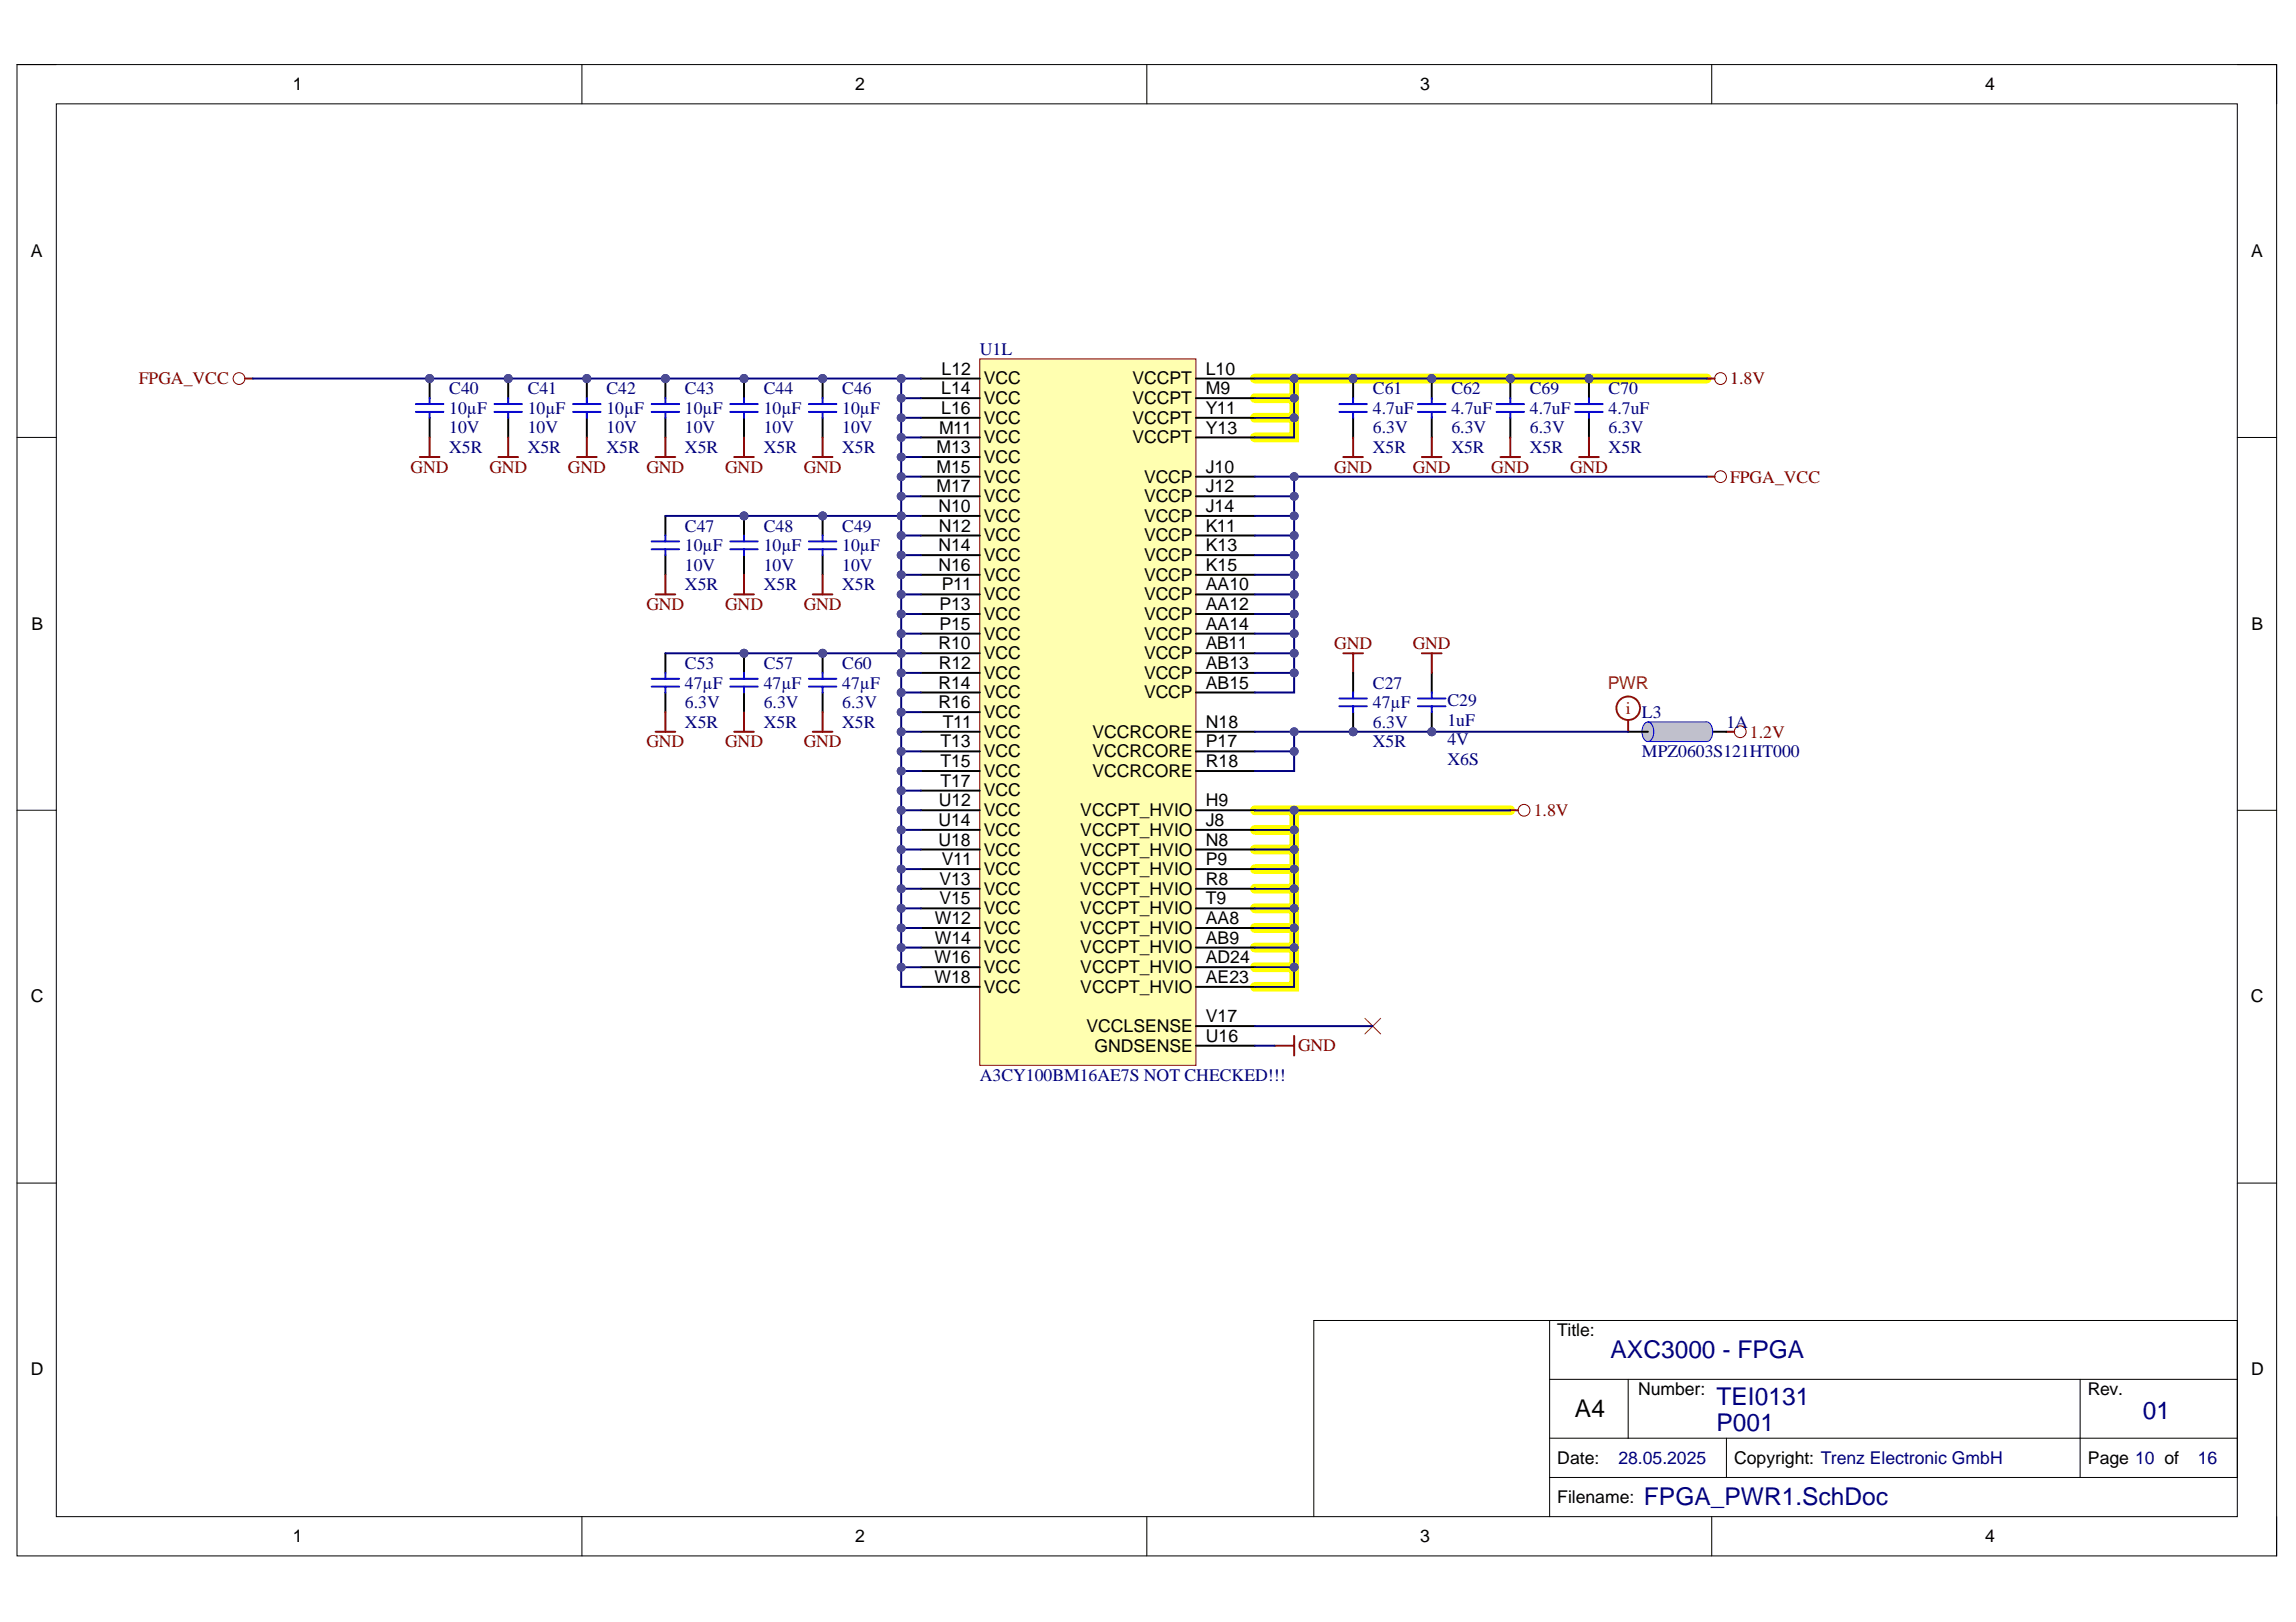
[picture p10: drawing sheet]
<svg xmlns="http://www.w3.org/2000/svg" width="297mm" height="210mm" viewBox="0 0 297 210" stroke-linecap="round" stroke-linejoin="round" font-family="sans-serif">
<defs><g id="words">
<g font-size="3.2" fill="#000080">
<text x="208.4" y="175.8">AXC3000 - FPGA</text>
<text x="222.1" y="185.2">P001</text>
<text x="222.1" y="181.9">TEI0131</text>
<text x="277.2" y="183.6">01</text>
<text x="212.7" y="194.8">FPGA_PWR1.SchDoc</text>
</g>
<text font-size="3.2" x="203.8" y="183.4">A4</text>
<g font-size="2.3">
<text x="37.9" y="11.7">1</text>
<text x="110.7" y="11.7">2</text>
<text x="183.8" y="11.7">3</text>
<text x="256.8" y="11.7">4</text>
<text x="4" y="33.3">A</text>
<text x="291.2" y="33.3">A</text>
<text x="121.8" y="53.6">L16</text>
<text x="121.8" y="51">L14</text>
<text x="121.8" y="48.5">L12</text>
<text x="127.3" y="52.3">VCC</text>
<text x="127.3" y="49.7">VCC</text>
<text x="146.5" y="52.3">VCCPT</text>
<text x="146.5" y="49.7">VCCPT</text>
<text x="156" y="53.6">Y11</text>
<text x="156" y="51">M9</text>
<text x="156" y="48.5">L10</text>
<text x="121.1" y="58.7">M13</text>
<text x="121.5" y="56.1">M11</text>
<text x="127.3" y="59.9">VCC</text>
<text x="127.3" y="57.4">VCC</text>
<text x="127.3" y="54.8">VCC</text>
<text x="146.5" y="57.4">VCCPT</text>
<text x="146.5" y="54.8">VCCPT</text>
<text x="156" y="56.1">Y13</text>
<text x="121.1" y="63.7">M17</text>
<text x="121.1" y="61.2">M15</text>
<text x="127.3" y="65">VCC</text>
<text x="127.3" y="62.5">VCC</text>
<text x="148" y="65">VCCP</text>
<text x="148" y="62.5">VCCP</text>
<text x="156" y="63.7">J12</text>
<text x="156" y="61.2">J10</text>
<text x="121.4" y="71.3">N14</text>
<text x="121.4" y="66.3">N10</text>
<text x="121.4" y="68.8">N12</text>
<text x="127.3" y="70.1">VCC</text>
<text x="127.3" y="67.5">VCC</text>
<text x="148" y="70.1">VCCP</text>
<text x="148" y="67.5">VCCP</text>
<text x="156" y="71.3">K13</text>
<text x="156" y="68.8">K11</text>
<text x="156" y="66.3">J14</text>
<text x="121.4" y="73.9">N16</text>
<text x="121.9" y="76.4">P11</text>
<text x="127.3" y="77.7">VCC</text>
<text x="127.3" y="75.1">VCC</text>
<text x="127.3" y="72.6">VCC</text>
<text x="148" y="77.7">VCCP</text>
<text x="148" y="75.1">VCCP</text>
<text x="148" y="72.6">VCCP</text>
<text x="156" y="76.4">AA10</text>
<text x="156" y="73.9">K15</text>
<text x="4.1" y="81.5">B</text>
<text x="121.5" y="81.5">P15</text>
<text x="121.5" y="79">P13</text>
<text x="127.3" y="82.8">VCC</text>
<text x="127.3" y="80.2">VCC</text>
<text x="148" y="82.8">VCCP</text>
<text x="148" y="80.2">VCCP</text>
<text x="156" y="81.5">AA14</text>
<text x="156" y="79">AA12</text>
<text x="291.3" y="81.5">B</text>
<text x="121.4" y="89.1">R14</text>
<text x="121.4" y="84">R10</text>
<text x="121.4" y="86.6">R12</text>
<text x="127.3" y="87.9">VCC</text>
<text x="127.3" y="85.3">VCC</text>
<text x="148" y="87.9">VCCP</text>
<text x="148" y="85.3">VCCP</text>
<text x="156" y="89.1">AB15</text>
<text x="156" y="86.6">AB13</text>
<text x="156" y="84">AB11</text>
<text x="121.4" y="91.7">R16</text>
<text x="122" y="94.2">T11</text>
<text x="127.3" y="95.5">VCC</text>
<text x="127.3" y="92.9">VCC</text>
<text x="127.3" y="90.4">VCC</text>
<text x="141.3" y="95.5">VCCRCORE</text>
<text x="148" y="90.4">VCCP</text>
<text x="156" y="94.2">N18</text>
<text x="121.7" y="101.8">T17</text>
<text x="121.7" y="99.3">T15</text>
<text x="121.7" y="96.7">T13</text>
<text x="127.3" y="100.5">VCC</text>
<text x="127.3" y="98">VCC</text>
<text x="141.3" y="100.5">VCCRCORE</text>
<text x="141.3" y="98">VCCRCORE</text>
<text x="156" y="99.3">R18</text>
<text x="156" y="96.7">P17</text>
<text x="121.4" y="106.9">U14</text>
<text x="121.4" y="104.3">U12</text>
<text x="127.3" y="105.6">VCC</text>
<text x="127.3" y="103.1">VCC</text>
<text x="139.8" y="105.6">VCCPT_HVIO</text>
<text x="156" y="106.9">J8</text>
<text x="156" y="104.3">H9</text>
<text x="121.4" y="109.4">U18</text>
<text x="121.9" y="112">V11</text>
<text x="127.3" y="113.2">VCC</text>
<text x="127.3" y="110.7">VCC</text>
<text x="127.3" y="108.2">VCC</text>
<text x="139.8" y="113.2">VCCPT_HVIO</text>
<text x="139.8" y="110.7">VCCPT_HVIO</text>
<text x="139.8" y="108.2">VCCPT_HVIO</text>
<text x="156" y="112">P9</text>
<text x="156" y="109.4">N8</text>
<text x="120.9" y="119.6">W12</text>
<text x="121.5" y="117.1">V15</text>
<text x="121.5" y="114.5">V13</text>
<text x="127.3" y="118.3">VCC</text>
<text x="127.3" y="115.8">VCC</text>
<text x="139.8" y="118.3">VCCPT_HVIO</text>
<text x="139.8" y="115.8">VCCPT_HVIO</text>
<text x="156" y="119.6">AA8</text>
<text x="156" y="117.1">T9</text>
<text x="156" y="114.5">R8</text>
<text x="120.9" y="124.7">W16</text>
<text x="120.9" y="122.1">W14</text>
<text x="127.3" y="125.9">VCC</text>
<text x="127.3" y="123.4">VCC</text>
<text x="127.3" y="120.9">VCC</text>
<text x="139.8" y="125.9">VCCPT_HVIO</text>
<text x="139.8" y="123.4">VCCPT_HVIO</text>
<text x="139.8" y="120.9">VCCPT_HVIO</text>
<text x="156" y="124.7">AD24</text>
<text x="156" y="122.1">AB9</text>
<text x="4" y="129.7">C</text>
<text x="120.9" y="127.2">W18</text>
<text x="127.3" y="128.5">VCC</text>
<text x="139.8" y="128.5">VCCPT_HVIO</text>
<text x="156" y="127.2">AE23</text>
<text x="291.2" y="129.7">C</text>
<text x="140.6" y="133.6">VCCLSENSE</text>
<text x="141.6" y="136.1">GNDSENSE</text>
<text x="156" y="134.8">U16</text>
<text x="156" y="132.3">V17</text>
<text x="201.5" y="172.9">Title:</text>
<text x="4" y="178">D</text>
<text x="291.2" y="178">D</text>
<text x="211.9" y="180.5">Number:</text>
<text x="270.1" y="180.5">Rev.</text>
<text x="201.5" y="189.4">Date:</text>
<text x="224.4" y="189.4">Copyright: Trenz Electronic GmbH</text>
<text x="270.1" y="189.4">Page 10 of</text>
<text x="201.5" y="194.5">Filename:</text>
<text x="37.9" y="199.6">1</text>
<text x="110.7" y="199.6">2</text>
<text x="183.8" y="199.6">3</text>
<text x="256.8" y="199.6">4</text>
</g>
<g font-size="2.3" fill="#000080">
<text x="126.8" y="45.9">U1L</text>
<text x="58.1" y="51">C40</text>
<text x="58.1" y="53.5">10µF</text>
<text x="68.3" y="51">C41</text>
<text x="68.3" y="53.5">10µF</text>
<text x="78.5" y="51">C42</text>
<text x="78.5" y="53.5">10µF</text>
<text x="88.6" y="51">C43</text>
<text x="88.6" y="53.5">10µF</text>
<text x="98.8" y="51">C44</text>
<text x="98.8" y="53.5">10µF</text>
<text x="109" y="51">C46</text>
<text x="109" y="53.5">10µF</text>
<text x="177.6" y="51">C61</text>
<text x="177.6" y="53.5">4.7uF</text>
<text x="187.8" y="51">C62</text>
<text x="187.8" y="53.5">4.7uF</text>
<text x="197.9" y="51">C69</text>
<text x="197.9" y="53.5">4.7uF</text>
<text x="208.1" y="51">C70</text>
<text x="208.1" y="53.5">4.7uF</text>
<text x="58.1" y="56.1">10V</text>
<text x="58.1" y="58.6">X5R</text>
<text x="68.3" y="56.1">10V</text>
<text x="68.3" y="58.6">X5R</text>
<text x="78.5" y="56.1">10V</text>
<text x="78.5" y="58.6">X5R</text>
<text x="88.6" y="56.1">10V</text>
<text x="88.6" y="58.6">X5R</text>
<text x="98.8" y="56.1">10V</text>
<text x="98.8" y="58.6">X5R</text>
<text x="109" y="56.1">10V</text>
<text x="109" y="58.6">X5R</text>
<text x="177.6" y="56.1">6.3V</text>
<text x="177.6" y="58.6">X5R</text>
<text x="187.8" y="56.1">6.3V</text>
<text x="187.8" y="58.6">X5R</text>
<text x="197.9" y="56.1">6.3V</text>
<text x="197.9" y="58.6">X5R</text>
<text x="208.1" y="56.1">6.3V</text>
<text x="208.1" y="58.6">X5R</text>
<text x="88.6" y="68.8">C47</text>
<text x="88.6" y="71.3">10µF</text>
<text x="98.8" y="68.8">C48</text>
<text x="98.8" y="71.3">10µF</text>
<text x="109" y="68.8">C49</text>
<text x="109" y="71.3">10µF</text>
<text x="88.6" y="73.9">10V</text>
<text x="88.6" y="76.4">X5R</text>
<text x="98.8" y="73.9">10V</text>
<text x="98.8" y="76.4">X5R</text>
<text x="109" y="73.9">10V</text>
<text x="109" y="76.4">X5R</text>
<text x="88.6" y="86.5">C53</text>
<text x="88.6" y="89.1">47µF</text>
<text x="98.8" y="86.5">C57</text>
<text x="98.8" y="89.1">47µF</text>
<text x="109" y="86.5">C60</text>
<text x="109" y="89.1">47µF</text>
<text x="177.6" y="89.1">C27</text>
<text x="88.6" y="91.7">6.3V</text>
<text x="88.6" y="94.2">X5R</text>
<text x="98.8" y="91.7">6.3V</text>
<text x="98.8" y="94.2">X5R</text>
<text x="109" y="91.7">6.3V</text>
<text x="109" y="94.2">X5R</text>
<text x="177.6" y="94.2">6.3V</text>
<text x="177.6" y="91.7">47µF</text>
<text x="187.3" y="91.4">C29</text>
<text x="187.3" y="93.9">1uF</text>
<text x="223.3" y="94.2">1A</text>
<text x="177.6" y="96.7">X5R</text>
<text x="187.3" y="96.5">4V</text>
<text x="187.3" y="99">X6S</text>
<text x="212.4" y="98">MPZ0603S121HT000</text>
<text x="126.8" y="139.9">A3CY100BM16AE7S NOT CHECKED!!!</text>
<text x="209.4" y="189.4">28.05.2025</text>
<text x="284.3" y="189.4">16</text>
</g>
<g font-size="2.3" fill="#800000">
<text x="18" y="49.7">FPGA_VCC</text>
<text x="223.9" y="49.7">1.8V</text>
<text x="53.1" y="61.2">GND</text>
<text x="63.3" y="61.2">GND</text>
<text x="73.5" y="61.2">GND</text>
<text x="83.6" y="61.2">GND</text>
<text x="93.8" y="61.2">GND</text>
<text x="104" y="61.2">GND</text>
<text x="172.6" y="61.2">GND</text>
<text x="182.8" y="61.2">GND</text>
<text x="192.9" y="61.2">GND</text>
<text x="203.1" y="61.2">GND</text>
<text x="223.9" y="62.5">FPGA_VCC</text>
<text x="83.6" y="78.9">GND</text>
<text x="93.8" y="78.9">GND</text>
<text x="104" y="78.9">GND</text>
<text x="172.6" y="84">GND</text>
<text x="182.8" y="84">GND</text>
<text x="226.4" y="95.5">1.2V</text>
<text x="83.6" y="96.7">GND</text>
<text x="93.8" y="96.7">GND</text>
<text x="104" y="96.7">GND</text>
<text x="198.4" y="105.6">1.8V</text>
<text x="167.9" y="136.1">GND</text>
</g>
<g font-size="2.3" fill="#f00">
<text x="208" y="89.1">PWR</text>
<text x="210.4" y="92.4">i L3</text>
</g>
</g></defs>
<path d="M2.2 8.4h292.3v193h-292.3z" fill="none" stroke="#000" stroke-width=".13"/>
<path d="M7.3 13.4h282.1v182.9h-282.1z" fill-rule="evenodd" fill="#fff"/>
<g fill="none" stroke="#000" stroke-width=".13">
<path d="M2.2 8.4h5.1M7.3 13.4h282.1v182.9h-282.1zM75.3 8.4v5M148.4 8.4v5M221.4 8.4v5M289.4 8.4h5.1v5M2.2 56.6h5.1M289.4 56.6h5.1M2.2 104.9h5.1M289.4 104.9h5.1M2.2 153.1h5.1M289.4 153.1h5.1"/>
<path d="M200.5 170.9v25.4M200.5 178.5h88.9M210.6 178.5v7.6M269.1 178.5v12.7M75.3 196.3v5.1M148.4 196.3v5.1M200.5 191.2h88.9v-20.3h-119.4v25.4M200.5 186.1h88.9M221.4 196.3v5.1M223.4 186.1v5.1M294.5 196.3v5.1"/>
</g>
<g fill="none" stroke="#ff0" stroke-width="1.3">
<path d="M162.3 49h58.5M162.3 51.5h5.1M162.3 54.1h5.1M167.4 49v7.6h-5.1M162.3 104.9h33.1M162.3 107.4h5.1M162.3 109.9h5.1M162.3 112.5h5.1M162.3 115h5.1M162.3 117.6h5.1M167.4 104.9v22.8h-5.1M162.3 120.1h5.1"/>
<path d="M162.3 122.6h5.1M162.3 125.2h5.1"/>
</g>
<g fill="none" stroke="#800000" stroke-width=".13">
<circle cx="30.9" cy="49" r=".76"/>
<circle cx="222.6" cy="49" r=".76"/>
<circle cx="222.6" cy="61.7" r=".76"/>
<circle cx="225.1" cy="94.7" r=".76"/>
<circle cx="197.2" cy="104.9" r=".76"/>
</g>
<path d="M31.7 49h1M220.8 49h1M220.8 61.7h1M223.4 94.7h1M195.4 104.9h1M164.9 135.3h2.5M167.4 134.1v2.5" fill="none" stroke="#800000" stroke-width=".25"/>
<path d="M176.6 131.8l2 2M178.6 131.8l-2 2" fill="none" stroke="#f00" stroke-width=".13"/>
<path d="M220.8 94.7h2.6" fill="none" stroke="#000" stroke-width=".25"/>
<path d="M220.4 93.7a.59 .59 0 0 1 .6-.3 .59 .59 0 0 1 .4 .5 1.68 1.68 0 0 1-.3 2 .63 .63 0 0 1-.9-.5 1.9 1.9 0 0 1 .2-1.7z" fill="#c0c0c0"/>
<path d="M220.4 93.7a.59 .59 0 0 1 .6-.3 .59 .59 0 0 1 .4 .5 1.68 1.68 0 0 1-.3 2 .63 .63 0 0 1-.9-.5 1.9 1.9 0 0 1 .2-1.7z" fill="none" stroke="#00f" stroke-width=".13"/>
<path d="M213.2 93.4h7.6v2.6h-7.6z" fill-rule="evenodd" fill="#c0c0c0"/>
<path d="M213.2 93.4h7.6v2.6h-7.6z" fill="none" stroke="#c0c0c0" stroke-width=".13"/>
<path d="M212.7 93.7a.59 .59 0 0 1 .7-.3 .59 .59 0 0 1 .4 .5 1.68 1.68 0 0 1-.4 2 .63 .63 0 0 1-.8-.5 1.9 1.9 0 0 1 .1-1.7z" fill="#c0c0c0"/>
<path d="M212.7 93.7a.59 .59 0 0 1 .7-.3 .59 .59 0 0 1 .4 .5 1.68 1.68 0 0 1-.4 2 .63 .63 0 0 1-.8-.5 1.9 1.9 0 0 1 .1-1.7zM213.2 96h7.6M213.2 93.4h7.6" fill="none" stroke="#00f" stroke-width=".13"/>
<path d="M210.6 94.7h2.6" fill="none" stroke="#000" stroke-width=".25"/>
<g fill="none" stroke="#f00" stroke-width=".25">
<path d="M210.6 93.2v1.5"/>
<circle cx="210.6" cy="91.7" r="1.52"/>
</g>
<circle cx="185.2" cy="94.7" r=".51" fill="#4c4c94"/>
<circle cx="185.2" cy="94.7" r=".51" fill="none" stroke="#4c4c94" stroke-width=".13"/>
<path d="M185.2 92.2v2.5" fill="none" stroke="#000" stroke-width=".25"/>
<circle cx="185.2" cy="94.7" r=".51" fill="#4c4c94"/>
<circle cx="185.2" cy="94.7" r=".51" fill="none" stroke="#4c4c94" stroke-width=".13"/>
<path d="M185.2 87.1v2.5" fill="none" stroke="#000" stroke-width=".25"/>
<path d="M183.4 90.4h3.6M183.4 91.4h3.6M185.2 89.6v.8M185.2 91.4v.8" fill="none" stroke="#00f" stroke-width=".25"/>
<path d="M173.8 84.5h2.5M175.1 84.5v2.6M184 84.5h2.5M185.2 84.5v2.6" fill="none" stroke="#800000" stroke-width=".25"/>
<circle cx="175.1" cy="94.7" r=".51" fill="#4c4c94"/>
<circle cx="175.1" cy="94.7" r=".51" fill="none" stroke="#4c4c94" stroke-width=".13"/>
<path d="M175.1 87.1v2.5M175.1 92.2v2.5" fill="none" stroke="#000" stroke-width=".25"/>
<circle cx="175.1" cy="94.7" r=".51" fill="#4c4c94"/>
<circle cx="175.1" cy="94.7" r=".51" fill="none" stroke="#4c4c94" stroke-width=".13"/>
<path d="M173.3 91.4h3.5M173.3 90.4h3.5M175.1 89.6v.8M175.1 91.4v.8" fill="none" stroke="#00f" stroke-width=".25"/>
<circle cx="106.4" cy="49" r=".51" fill="#4c4c94"/>
<circle cx="106.4" cy="49" r=".51" fill="none" stroke="#4c4c94" stroke-width=".13"/>
<path d="M106.4 49v2.5" fill="none" stroke="#000" stroke-width=".25"/>
<circle cx="106.4" cy="49" r=".51" fill="#4c4c94"/>
<circle cx="106.4" cy="49" r=".51" fill="none" stroke="#4c4c94" stroke-width=".13"/>
<path d="M106.4 54.1v2.5" fill="none" stroke="#000" stroke-width=".25"/>
<path d="M104.6 53.3h3.6M104.6 52.3h3.6M106.4 51.5v.8M106.4 53.3v.8" fill="none" stroke="#00f" stroke-width=".25"/>
<circle cx="96.3" cy="49" r=".51" fill="#4c4c94"/>
<circle cx="96.3" cy="49" r=".51" fill="none" stroke="#4c4c94" stroke-width=".13"/>
<path d="M96.3 49v2.5" fill="none" stroke="#000" stroke-width=".25"/>
<circle cx="96.3" cy="49" r=".51" fill="#4c4c94"/>
<circle cx="96.3" cy="49" r=".51" fill="none" stroke="#4c4c94" stroke-width=".13"/>
<path d="M96.3 54.1v2.5" fill="none" stroke="#000" stroke-width=".25"/>
<path d="M94.5 53.3h3.5M94.5 52.3h3.5M96.3 51.5v.8M96.3 53.3v.8" fill="none" stroke="#00f" stroke-width=".25"/>
<circle cx="86.1" cy="49" r=".51" fill="#4c4c94"/>
<circle cx="86.1" cy="49" r=".51" fill="none" stroke="#4c4c94" stroke-width=".13"/>
<path d="M86.1 49v2.5" fill="none" stroke="#000" stroke-width=".25"/>
<circle cx="86.1" cy="49" r=".51" fill="#4c4c94"/>
<circle cx="86.1" cy="49" r=".51" fill="none" stroke="#4c4c94" stroke-width=".13"/>
<path d="M86.1 54.1v2.5" fill="none" stroke="#000" stroke-width=".25"/>
<path d="M84.3 53.3h3.6M84.3 52.3h3.6M86.1 51.5v.8M86.1 53.3v.8" fill="none" stroke="#00f" stroke-width=".25"/>
<circle cx="75.9" cy="49" r=".51" fill="#4c4c94"/>
<circle cx="75.9" cy="49" r=".51" fill="none" stroke="#4c4c94" stroke-width=".13"/>
<path d="M75.9 49v2.5" fill="none" stroke="#000" stroke-width=".25"/>
<circle cx="75.9" cy="49" r=".51" fill="#4c4c94"/>
<circle cx="75.9" cy="49" r=".51" fill="none" stroke="#4c4c94" stroke-width=".13"/>
<path d="M75.9 54.1v2.5" fill="none" stroke="#000" stroke-width=".25"/>
<path d="M74.1 53.3h3.6M74.1 52.3h3.6M75.9 51.5v.8M75.9 53.3v.8" fill="none" stroke="#00f" stroke-width=".25"/>
<circle cx="65.8" cy="49" r=".51" fill="#4c4c94"/>
<circle cx="65.8" cy="49" r=".51" fill="none" stroke="#4c4c94" stroke-width=".13"/>
<path d="M65.7 49v2.5" fill="none" stroke="#000" stroke-width=".25"/>
<circle cx="65.8" cy="49" r=".51" fill="#4c4c94"/>
<circle cx="65.8" cy="49" r=".51" fill="none" stroke="#4c4c94" stroke-width=".13"/>
<path d="M65.7 54.1v2.5" fill="none" stroke="#000" stroke-width=".25"/>
<path d="M64 53.3h3.5M64 52.3h3.5M65.7 51.5v.8M65.7 53.3v.8" fill="none" stroke="#00f" stroke-width=".25"/>
<circle cx="55.6" cy="49" r=".51" fill="#4c4c94"/>
<circle cx="55.6" cy="49" r=".51" fill="none" stroke="#4c4c94" stroke-width=".13"/>
<path d="M55.6 49v2.5" fill="none" stroke="#000" stroke-width=".25"/>
<circle cx="55.6" cy="49" r=".51" fill="#4c4c94"/>
<circle cx="55.6" cy="49" r=".51" fill="none" stroke="#4c4c94" stroke-width=".13"/>
<path d="M55.6 54.1v2.5" fill="none" stroke="#000" stroke-width=".25"/>
<path d="M53.8 53.3h3.6M53.8 52.3h3.6M55.6 51.5v.8M55.6 53.3v.8" fill="none" stroke="#00f" stroke-width=".25"/>
<path d="M54.3 59.1h2.6M55.6 56.6v2.5M64.5 59.1h2.5M65.7 56.6v2.5M74.6 59.1h2.6M75.9 56.6v2.5M84.8 59.1h2.6M86.1 56.6v2.5M95 59.1h2.5M96.3 56.6v2.5M105.2 59.1h2.5M106.4 56.6v2.5" fill="none" stroke="#800000" stroke-width=".25"/>
<circle cx="106.4" cy="66.8" r=".51" fill="#4c4c94"/>
<circle cx="106.4" cy="66.8" r=".51" fill="none" stroke="#4c4c94" stroke-width=".13"/>
<path d="M106.4 66.8v2.5" fill="none" stroke="#000" stroke-width=".25"/>
<circle cx="106.4" cy="66.8" r=".51" fill="#4c4c94"/>
<circle cx="106.4" cy="66.8" r=".51" fill="none" stroke="#4c4c94" stroke-width=".13"/>
<path d="M106.4 71.8v2.6" fill="none" stroke="#000" stroke-width=".25"/>
<path d="M104.6 71.1h3.6M104.6 70.1h3.6M106.4 69.3v.8M106.4 71.1v.7" fill="none" stroke="#00f" stroke-width=".25"/>
<circle cx="96.3" cy="66.8" r=".51" fill="#4c4c94"/>
<circle cx="96.3" cy="66.8" r=".51" fill="none" stroke="#4c4c94" stroke-width=".13"/>
<path d="M96.3 66.8v2.5" fill="none" stroke="#000" stroke-width=".25"/>
<circle cx="96.3" cy="66.8" r=".51" fill="#4c4c94"/>
<circle cx="96.3" cy="66.8" r=".51" fill="none" stroke="#4c4c94" stroke-width=".13"/>
<path d="M86.1 66.8v2.5M86.1 71.8v2.6M96.3 71.8v2.6" fill="none" stroke="#000" stroke-width=".25"/>
<path d="M84.3 71.1h3.6M84.3 70.1h3.6M86.1 69.3v.8M86.1 71.1v.7M94.5 71.1h3.5M94.5 70.1h3.5M96.3 69.3v.8M96.3 71.1v.7" fill="none" stroke="#00f" stroke-width=".25"/>
<path d="M84.8 76.9h2.6M86.1 74.4v2.5M95 76.9h2.5M96.3 74.4v2.5M105.2 76.9h2.5M106.4 74.4v2.5" fill="none" stroke="#800000" stroke-width=".25"/>
<circle cx="106.4" cy="84.5" r=".51" fill="#4c4c94"/>
<circle cx="106.4" cy="84.5" r=".51" fill="none" stroke="#4c4c94" stroke-width=".13"/>
<path d="M106.4 84.5v2.6" fill="none" stroke="#000" stroke-width=".25"/>
<circle cx="106.4" cy="84.5" r=".51" fill="#4c4c94"/>
<circle cx="106.4" cy="84.5" r=".51" fill="none" stroke="#4c4c94" stroke-width=".13"/>
<path d="M106.4 89.6v2.6" fill="none" stroke="#000" stroke-width=".25"/>
<path d="M104.6 88.9h3.6M104.6 87.8h3.6M106.4 87.1v.7M106.4 88.9v.7" fill="none" stroke="#00f" stroke-width=".25"/>
<circle cx="96.3" cy="84.5" r=".51" fill="#4c4c94"/>
<circle cx="96.3" cy="84.5" r=".51" fill="none" stroke="#4c4c94" stroke-width=".13"/>
<path d="M96.3 84.5v2.6" fill="none" stroke="#000" stroke-width=".25"/>
<circle cx="96.3" cy="84.5" r=".51" fill="#4c4c94"/>
<circle cx="96.3" cy="84.5" r=".51" fill="none" stroke="#4c4c94" stroke-width=".13"/>
<path d="M86.1 84.5v2.6M86.1 89.6v2.6M96.3 89.6v2.6" fill="none" stroke="#000" stroke-width=".25"/>
<path d="M84.3 88.9h3.6M84.3 87.8h3.6M86.1 87.1v.7M86.1 88.9v.7M94.5 88.9h3.5M94.5 87.8h3.5M96.3 87.1v.7M96.3 88.9v.7" fill="none" stroke="#00f" stroke-width=".25"/>
<path d="M84.8 94.7h2.6M86.1 92.2v2.5M95 94.7h2.5M96.3 92.2v2.5M105.2 94.7h2.5M106.4 92.2v2.5" fill="none" stroke="#800000" stroke-width=".25"/>
<circle cx="175.1" cy="49" r=".51" fill="#4c4c94"/>
<circle cx="175.1" cy="49" r=".51" fill="none" stroke="#4c4c94" stroke-width=".13"/>
<path d="M175.1 49v2.5" fill="none" stroke="#000" stroke-width=".25"/>
<circle cx="175.1" cy="49" r=".51" fill="#4c4c94"/>
<circle cx="175.1" cy="49" r=".51" fill="none" stroke="#4c4c94" stroke-width=".13"/>
<path d="M175.1 54.1v2.5" fill="none" stroke="#000" stroke-width=".25"/>
<path d="M173.3 53.3h3.5M173.3 52.3h3.5M175.1 51.5v.8M175.1 53.3v.8" fill="none" stroke="#00f" stroke-width=".25"/>
<circle cx="185.2" cy="49" r=".51" fill="#4c4c94"/>
<circle cx="185.2" cy="49" r=".51" fill="none" stroke="#4c4c94" stroke-width=".13"/>
<path d="M185.2 49v2.5" fill="none" stroke="#000" stroke-width=".25"/>
<circle cx="185.2" cy="49" r=".51" fill="#4c4c94"/>
<circle cx="185.2" cy="49" r=".51" fill="none" stroke="#4c4c94" stroke-width=".13"/>
<path d="M185.2 54.1v2.5" fill="none" stroke="#000" stroke-width=".25"/>
<path d="M183.4 53.3h3.6M183.4 52.3h3.6M185.2 51.5v.8M185.2 53.3v.8" fill="none" stroke="#00f" stroke-width=".25"/>
<path d="M173.8 59.1h2.5M175.1 56.6v2.5M184 59.1h2.5M185.2 56.6v2.5" fill="none" stroke="#800000" stroke-width=".25"/>
<circle cx="195.4" cy="49" r=".51" fill="#4c4c94"/>
<circle cx="195.4" cy="49" r=".51" fill="none" stroke="#4c4c94" stroke-width=".13"/>
<path d="M195.4 49v2.5" fill="none" stroke="#000" stroke-width=".25"/>
<circle cx="195.4" cy="49" r=".51" fill="#4c4c94"/>
<circle cx="195.4" cy="49" r=".51" fill="none" stroke="#4c4c94" stroke-width=".13"/>
<path d="M195.4 54.1v2.5" fill="none" stroke="#000" stroke-width=".25"/>
<path d="M193.6 53.3h3.6M193.6 52.3h3.6M195.4 51.5v.8M195.4 53.3v.8" fill="none" stroke="#00f" stroke-width=".25"/>
<circle cx="205.6" cy="49" r=".51" fill="#4c4c94"/>
<circle cx="205.6" cy="49" r=".51" fill="none" stroke="#4c4c94" stroke-width=".13"/>
<path d="M205.6 49v2.5" fill="none" stroke="#000" stroke-width=".25"/>
<circle cx="205.6" cy="49" r=".51" fill="#4c4c94"/>
<circle cx="205.6" cy="49" r=".51" fill="none" stroke="#4c4c94" stroke-width=".13"/>
<path d="M205.6 54.1v2.5" fill="none" stroke="#000" stroke-width=".25"/>
<path d="M203.8 53.3h3.5M203.8 52.3h3.5M205.6 51.5v.8M205.6 53.3v.8" fill="none" stroke="#00f" stroke-width=".25"/>
<path d="M194.1 59.1h2.6M195.4 56.6v2.5M204.3 59.1h2.5M205.6 56.6v2.5" fill="none" stroke="#800000" stroke-width=".25"/>
<path d="M126.8 46.5h27.9v91.4h-27.9z" fill-rule="evenodd" fill="#ffffb0"/>
<path d="M126.8 46.5h27.9v91.4h-27.9z" fill="none" stroke="#800000" stroke-width=".13"/>
<g fill="none" stroke="#000" stroke-width=".25">
<path d="M119.1 59.1h7.7M119.1 56.6h7.7M119.1 54.1h7.7M119.1 51.5h7.7M119.1 49h7.7M154.7 56.6h7.6M154.7 54.1h7.6M154.7 51.5h7.6M154.7 49h7.6M119.1 79.5h7.7M119.1 76.9h7.7M119.1 74.4h7.7"/>
<path d="M119.1 71.8h7.7M119.1 69.3h7.7M119.1 66.8h7.7M119.1 64.2h7.7M119.1 61.7h7.7M154.7 79.5h7.6M154.7 76.9h7.6M154.7 74.4h7.6M154.7 71.8h7.6M154.7 69.3h7.6M154.7 66.8h7.6M154.7 64.2h7.6"/>
<path d="M154.7 61.7h7.6M119.1 99.8h7.7M119.1 97.2h7.7M119.1 94.7h7.7M119.1 92.2h7.7M119.1 89.6h7.7M119.1 87.1h7.7M119.1 84.5h7.7M119.1 82h7.7M154.7 99.8h7.6M154.7 97.2h7.6M154.7 94.7h7.6"/>
<path d="M154.7 89.6h7.6M154.7 87.1h7.6M154.7 84.5h7.6M154.7 82h7.6M119.1 117.6h7.7M119.1 115h7.7M119.1 112.5h7.7M119.1 109.9h7.7M119.1 107.4h7.7M119.1 104.9h7.7M119.1 102.3h7.7M154.7 117.6h7.6"/>
<path d="M154.7 115h7.6M154.7 112.5h7.6M154.7 109.9h7.6M154.7 107.4h7.6M154.7 104.9h7.6M119.1 127.7h7.7M119.1 125.2h7.7M119.1 122.6h7.7M119.1 120.1h7.7M154.7 127.7h7.6M154.7 125.2h7.6M154.7 122.6h7.6"/>
<path d="M154.7 120.1h7.6M154.7 135.3h7.6M154.7 132.8h7.6"/>
</g>
<path d="M32.7 49h86.4" fill="none" stroke="#000080" stroke-width=".25"/>
<circle cx="116.6" cy="49" r=".51" fill="#4c4c94"/>
<circle cx="116.6" cy="49" r=".51" fill="none" stroke="#4c4c94" stroke-width=".13"/>
<circle cx="106.4" cy="49" r=".51" fill="#4c4c94"/>
<circle cx="106.4" cy="49" r=".51" fill="none" stroke="#4c4c94" stroke-width=".13"/>
<circle cx="96.3" cy="49" r=".51" fill="#4c4c94"/>
<circle cx="96.3" cy="49" r=".51" fill="none" stroke="#4c4c94" stroke-width=".13"/>
<circle cx="86.1" cy="49" r=".51" fill="#4c4c94"/>
<circle cx="86.1" cy="49" r=".51" fill="none" stroke="#4c4c94" stroke-width=".13"/>
<circle cx="75.9" cy="49" r=".51" fill="#4c4c94"/>
<circle cx="75.9" cy="49" r=".51" fill="none" stroke="#4c4c94" stroke-width=".13"/>
<circle cx="65.8" cy="49" r=".51" fill="#4c4c94"/>
<circle cx="65.8" cy="49" r=".51" fill="none" stroke="#4c4c94" stroke-width=".13"/>
<circle cx="55.6" cy="49" r=".51" fill="#4c4c94"/>
<circle cx="55.6" cy="49" r=".51" fill="none" stroke="#4c4c94" stroke-width=".13"/>
<path d="M116.6 51.5h2.5" fill="none" stroke="#000080" stroke-width=".25"/>
<circle cx="116.6" cy="51.5" r=".51" fill="#4c4c94"/>
<circle cx="116.6" cy="51.5" r=".51" fill="none" stroke="#4c4c94" stroke-width=".13"/>
<path d="M116.6 54.1h2.5" fill="none" stroke="#000080" stroke-width=".25"/>
<circle cx="116.6" cy="54.1" r=".51" fill="#4c4c94"/>
<circle cx="116.6" cy="54.1" r=".51" fill="none" stroke="#4c4c94" stroke-width=".13"/>
<path d="M116.6 56.6h2.5" fill="none" stroke="#000080" stroke-width=".25"/>
<circle cx="116.6" cy="56.6" r=".51" fill="#4c4c94"/>
<circle cx="116.6" cy="56.6" r=".51" fill="none" stroke="#4c4c94" stroke-width=".13"/>
<path d="M116.6 59.1h2.5" fill="none" stroke="#000080" stroke-width=".25"/>
<circle cx="116.6" cy="59.1" r=".51" fill="#4c4c94"/>
<circle cx="116.6" cy="59.1" r=".51" fill="none" stroke="#4c4c94" stroke-width=".13"/>
<path d="M116.6 61.7h2.5" fill="none" stroke="#000080" stroke-width=".25"/>
<circle cx="116.6" cy="61.7" r=".51" fill="#4c4c94"/>
<circle cx="116.6" cy="61.7" r=".51" fill="none" stroke="#4c4c94" stroke-width=".13"/>
<path d="M116.6 64.2h2.5" fill="none" stroke="#000080" stroke-width=".25"/>
<circle cx="116.6" cy="64.2" r=".51" fill="#4c4c94"/>
<circle cx="116.6" cy="64.2" r=".51" fill="none" stroke="#4c4c94" stroke-width=".13"/>
<path d="M116.6 66.8h2.5" fill="none" stroke="#000080" stroke-width=".25"/>
<circle cx="116.6" cy="66.8" r=".51" fill="#4c4c94"/>
<circle cx="116.6" cy="66.8" r=".51" fill="none" stroke="#4c4c94" stroke-width=".13"/>
<path d="M116.6 69.3h2.5" fill="none" stroke="#000080" stroke-width=".25"/>
<circle cx="116.6" cy="69.3" r=".51" fill="#4c4c94"/>
<circle cx="116.6" cy="69.3" r=".51" fill="none" stroke="#4c4c94" stroke-width=".13"/>
<path d="M116.6 71.8h2.5" fill="none" stroke="#000080" stroke-width=".25"/>
<circle cx="116.6" cy="71.8" r=".51" fill="#4c4c94"/>
<circle cx="116.6" cy="71.8" r=".51" fill="none" stroke="#4c4c94" stroke-width=".13"/>
<path d="M116.6 74.4h2.5" fill="none" stroke="#000080" stroke-width=".25"/>
<circle cx="116.6" cy="74.4" r=".51" fill="#4c4c94"/>
<circle cx="116.6" cy="74.4" r=".51" fill="none" stroke="#4c4c94" stroke-width=".13"/>
<path d="M116.6 76.9h2.5" fill="none" stroke="#000080" stroke-width=".25"/>
<circle cx="116.6" cy="76.9" r=".51" fill="#4c4c94"/>
<circle cx="116.6" cy="76.9" r=".51" fill="none" stroke="#4c4c94" stroke-width=".13"/>
<path d="M116.6 79.5h2.5" fill="none" stroke="#000080" stroke-width=".25"/>
<circle cx="116.6" cy="79.5" r=".51" fill="#4c4c94"/>
<circle cx="116.6" cy="79.5" r=".51" fill="none" stroke="#4c4c94" stroke-width=".13"/>
<path d="M116.6 82h2.5" fill="none" stroke="#000080" stroke-width=".25"/>
<circle cx="116.6" cy="82" r=".51" fill="#4c4c94"/>
<circle cx="116.6" cy="82" r=".51" fill="none" stroke="#4c4c94" stroke-width=".13"/>
<path d="M116.6 84.5h2.5" fill="none" stroke="#000080" stroke-width=".25"/>
<circle cx="116.6" cy="84.5" r=".51" fill="#4c4c94"/>
<circle cx="116.6" cy="84.5" r=".51" fill="none" stroke="#4c4c94" stroke-width=".13"/>
<path d="M116.6 87.1h2.5" fill="none" stroke="#000080" stroke-width=".25"/>
<circle cx="116.6" cy="87.1" r=".51" fill="#4c4c94"/>
<circle cx="116.6" cy="87.1" r=".51" fill="none" stroke="#4c4c94" stroke-width=".13"/>
<path d="M116.6 89.6h2.5" fill="none" stroke="#000080" stroke-width=".25"/>
<circle cx="116.6" cy="89.6" r=".51" fill="#4c4c94"/>
<circle cx="116.6" cy="89.6" r=".51" fill="none" stroke="#4c4c94" stroke-width=".13"/>
<path d="M116.6 92.2h2.5" fill="none" stroke="#000080" stroke-width=".25"/>
<circle cx="116.6" cy="92.2" r=".51" fill="#4c4c94"/>
<circle cx="116.6" cy="92.2" r=".51" fill="none" stroke="#4c4c94" stroke-width=".13"/>
<path d="M116.6 94.7h2.5" fill="none" stroke="#000080" stroke-width=".25"/>
<circle cx="116.6" cy="94.7" r=".51" fill="#4c4c94"/>
<circle cx="116.6" cy="94.7" r=".51" fill="none" stroke="#4c4c94" stroke-width=".13"/>
<path d="M116.6 97.2h2.5" fill="none" stroke="#000080" stroke-width=".25"/>
<circle cx="116.6" cy="97.2" r=".51" fill="#4c4c94"/>
<circle cx="116.6" cy="97.2" r=".51" fill="none" stroke="#4c4c94" stroke-width=".13"/>
<path d="M116.6 99.8h2.5" fill="none" stroke="#000080" stroke-width=".25"/>
<circle cx="116.6" cy="99.8" r=".51" fill="#4c4c94"/>
<circle cx="116.6" cy="99.8" r=".51" fill="none" stroke="#4c4c94" stroke-width=".13"/>
<path d="M116.6 102.3h2.5" fill="none" stroke="#000080" stroke-width=".25"/>
<circle cx="116.6" cy="102.3" r=".51" fill="#4c4c94"/>
<circle cx="116.6" cy="102.3" r=".51" fill="none" stroke="#4c4c94" stroke-width=".13"/>
<path d="M116.6 104.9h2.5" fill="none" stroke="#000080" stroke-width=".25"/>
<circle cx="116.6" cy="104.9" r=".51" fill="#4c4c94"/>
<circle cx="116.6" cy="104.9" r=".51" fill="none" stroke="#4c4c94" stroke-width=".13"/>
<path d="M116.6 107.4h2.5" fill="none" stroke="#000080" stroke-width=".25"/>
<circle cx="116.6" cy="107.4" r=".51" fill="#4c4c94"/>
<circle cx="116.6" cy="107.4" r=".51" fill="none" stroke="#4c4c94" stroke-width=".13"/>
<path d="M116.6 109.9h2.5" fill="none" stroke="#000080" stroke-width=".25"/>
<circle cx="116.6" cy="109.9" r=".51" fill="#4c4c94"/>
<circle cx="116.6" cy="109.9" r=".51" fill="none" stroke="#4c4c94" stroke-width=".13"/>
<path d="M116.6 112.5h2.5" fill="none" stroke="#000080" stroke-width=".25"/>
<circle cx="116.6" cy="112.5" r=".51" fill="#4c4c94"/>
<circle cx="116.6" cy="112.5" r=".51" fill="none" stroke="#4c4c94" stroke-width=".13"/>
<path d="M116.6 115h2.5" fill="none" stroke="#000080" stroke-width=".25"/>
<circle cx="116.6" cy="115" r=".51" fill="#4c4c94"/>
<circle cx="116.6" cy="115" r=".51" fill="none" stroke="#4c4c94" stroke-width=".13"/>
<path d="M116.6 117.6h2.5" fill="none" stroke="#000080" stroke-width=".25"/>
<circle cx="116.6" cy="117.6" r=".51" fill="#4c4c94"/>
<circle cx="116.6" cy="117.6" r=".51" fill="none" stroke="#4c4c94" stroke-width=".13"/>
<path d="M116.6 120.1h2.5" fill="none" stroke="#000080" stroke-width=".25"/>
<circle cx="116.6" cy="120.1" r=".51" fill="#4c4c94"/>
<circle cx="116.6" cy="120.1" r=".51" fill="none" stroke="#4c4c94" stroke-width=".13"/>
<path d="M116.6 122.6h2.5" fill="none" stroke="#000080" stroke-width=".25"/>
<circle cx="116.6" cy="122.6" r=".51" fill="#4c4c94"/>
<circle cx="116.6" cy="122.6" r=".51" fill="none" stroke="#4c4c94" stroke-width=".13"/>
<path d="M116.6 125.2h2.5" fill="none" stroke="#000080" stroke-width=".25"/>
<circle cx="116.6" cy="125.2" r=".51" fill="#4c4c94"/>
<circle cx="116.6" cy="125.2" r=".51" fill="none" stroke="#4c4c94" stroke-width=".13"/>
<path d="M116.6 49v78.7h2.5" fill="none" stroke="#000080" stroke-width=".25"/>
<circle cx="116.6" cy="125.2" r=".51" fill="#4c4c94"/>
<circle cx="116.6" cy="125.2" r=".51" fill="none" stroke="#4c4c94" stroke-width=".13"/>
<circle cx="116.6" cy="122.6" r=".51" fill="#4c4c94"/>
<circle cx="116.6" cy="122.6" r=".51" fill="none" stroke="#4c4c94" stroke-width=".13"/>
<circle cx="116.6" cy="120.1" r=".51" fill="#4c4c94"/>
<circle cx="116.6" cy="120.1" r=".51" fill="none" stroke="#4c4c94" stroke-width=".13"/>
<circle cx="116.6" cy="117.6" r=".51" fill="#4c4c94"/>
<circle cx="116.6" cy="117.6" r=".51" fill="none" stroke="#4c4c94" stroke-width=".13"/>
<circle cx="116.6" cy="115" r=".51" fill="#4c4c94"/>
<circle cx="116.6" cy="115" r=".51" fill="none" stroke="#4c4c94" stroke-width=".13"/>
<circle cx="116.6" cy="112.5" r=".51" fill="#4c4c94"/>
<circle cx="116.6" cy="112.5" r=".51" fill="none" stroke="#4c4c94" stroke-width=".13"/>
<circle cx="116.6" cy="109.9" r=".51" fill="#4c4c94"/>
<circle cx="116.6" cy="109.9" r=".51" fill="none" stroke="#4c4c94" stroke-width=".13"/>
<circle cx="116.6" cy="107.4" r=".51" fill="#4c4c94"/>
<circle cx="116.6" cy="107.4" r=".51" fill="none" stroke="#4c4c94" stroke-width=".13"/>
<circle cx="116.6" cy="104.9" r=".51" fill="#4c4c94"/>
<circle cx="116.6" cy="104.9" r=".51" fill="none" stroke="#4c4c94" stroke-width=".13"/>
<circle cx="116.6" cy="102.3" r=".51" fill="#4c4c94"/>
<circle cx="116.6" cy="102.3" r=".51" fill="none" stroke="#4c4c94" stroke-width=".13"/>
<circle cx="116.6" cy="99.8" r=".51" fill="#4c4c94"/>
<circle cx="116.6" cy="99.8" r=".51" fill="none" stroke="#4c4c94" stroke-width=".13"/>
<circle cx="116.6" cy="97.2" r=".51" fill="#4c4c94"/>
<circle cx="116.6" cy="97.2" r=".51" fill="none" stroke="#4c4c94" stroke-width=".13"/>
<circle cx="116.6" cy="94.7" r=".51" fill="#4c4c94"/>
<circle cx="116.6" cy="94.7" r=".51" fill="none" stroke="#4c4c94" stroke-width=".13"/>
<circle cx="116.6" cy="92.2" r=".51" fill="#4c4c94"/>
<circle cx="116.6" cy="92.2" r=".51" fill="none" stroke="#4c4c94" stroke-width=".13"/>
<circle cx="116.6" cy="89.6" r=".51" fill="#4c4c94"/>
<circle cx="116.6" cy="89.6" r=".51" fill="none" stroke="#4c4c94" stroke-width=".13"/>
<circle cx="116.6" cy="87.1" r=".51" fill="#4c4c94"/>
<circle cx="116.6" cy="87.1" r=".51" fill="none" stroke="#4c4c94" stroke-width=".13"/>
<circle cx="116.6" cy="84.5" r=".51" fill="#4c4c94"/>
<circle cx="116.6" cy="84.5" r=".51" fill="none" stroke="#4c4c94" stroke-width=".13"/>
<circle cx="116.6" cy="82" r=".51" fill="#4c4c94"/>
<circle cx="116.6" cy="82" r=".51" fill="none" stroke="#4c4c94" stroke-width=".13"/>
<circle cx="116.6" cy="79.5" r=".51" fill="#4c4c94"/>
<circle cx="116.6" cy="79.5" r=".51" fill="none" stroke="#4c4c94" stroke-width=".13"/>
<circle cx="116.6" cy="76.9" r=".51" fill="#4c4c94"/>
<circle cx="116.6" cy="76.9" r=".51" fill="none" stroke="#4c4c94" stroke-width=".13"/>
<circle cx="116.6" cy="74.4" r=".51" fill="#4c4c94"/>
<circle cx="116.6" cy="74.4" r=".51" fill="none" stroke="#4c4c94" stroke-width=".13"/>
<circle cx="116.6" cy="71.8" r=".51" fill="#4c4c94"/>
<circle cx="116.6" cy="71.8" r=".51" fill="none" stroke="#4c4c94" stroke-width=".13"/>
<circle cx="116.6" cy="69.3" r=".51" fill="#4c4c94"/>
<circle cx="116.6" cy="69.3" r=".51" fill="none" stroke="#4c4c94" stroke-width=".13"/>
<circle cx="116.6" cy="66.8" r=".51" fill="#4c4c94"/>
<circle cx="116.6" cy="66.8" r=".51" fill="none" stroke="#4c4c94" stroke-width=".13"/>
<circle cx="116.6" cy="64.2" r=".51" fill="#4c4c94"/>
<circle cx="116.6" cy="64.2" r=".51" fill="none" stroke="#4c4c94" stroke-width=".13"/>
<circle cx="116.6" cy="61.7" r=".51" fill="#4c4c94"/>
<circle cx="116.6" cy="61.7" r=".51" fill="none" stroke="#4c4c94" stroke-width=".13"/>
<circle cx="116.6" cy="59.1" r=".51" fill="#4c4c94"/>
<circle cx="116.6" cy="59.1" r=".51" fill="none" stroke="#4c4c94" stroke-width=".13"/>
<circle cx="116.6" cy="56.6" r=".51" fill="#4c4c94"/>
<circle cx="116.6" cy="56.6" r=".51" fill="none" stroke="#4c4c94" stroke-width=".13"/>
<circle cx="116.6" cy="54.1" r=".51" fill="#4c4c94"/>
<circle cx="116.6" cy="54.1" r=".51" fill="none" stroke="#4c4c94" stroke-width=".13"/>
<circle cx="116.6" cy="51.5" r=".51" fill="#4c4c94"/>
<circle cx="116.6" cy="51.5" r=".51" fill="none" stroke="#4c4c94" stroke-width=".13"/>
<circle cx="116.6" cy="49" r=".51" fill="#4c4c94"/>
<circle cx="116.6" cy="49" r=".51" fill="none" stroke="#4c4c94" stroke-width=".13"/>
<path d="M162.3 61.7h58.5M162.3 132.8h15.3M162.3 135.3h2.6" fill="none" stroke="#000080" stroke-width=".25"/>
<circle cx="167.4" cy="61.7" r=".51" fill="#4c4c94"/>
<circle cx="167.4" cy="61.7" r=".51" fill="none" stroke="#4c4c94" stroke-width=".13"/>
<path d="M167.4 61.7v27.9h-5.1" fill="none" stroke="#000080" stroke-width=".25"/>
<circle cx="167.4" cy="87.1" r=".51" fill="#4c4c94"/>
<circle cx="167.4" cy="87.1" r=".51" fill="none" stroke="#4c4c94" stroke-width=".13"/>
<circle cx="167.4" cy="84.5" r=".51" fill="#4c4c94"/>
<circle cx="167.4" cy="84.5" r=".51" fill="none" stroke="#4c4c94" stroke-width=".13"/>
<circle cx="167.4" cy="82" r=".51" fill="#4c4c94"/>
<circle cx="167.4" cy="82" r=".51" fill="none" stroke="#4c4c94" stroke-width=".13"/>
<circle cx="167.4" cy="79.5" r=".51" fill="#4c4c94"/>
<circle cx="167.4" cy="79.5" r=".51" fill="none" stroke="#4c4c94" stroke-width=".13"/>
<circle cx="167.4" cy="76.9" r=".51" fill="#4c4c94"/>
<circle cx="167.4" cy="76.9" r=".51" fill="none" stroke="#4c4c94" stroke-width=".13"/>
<circle cx="167.4" cy="74.4" r=".51" fill="#4c4c94"/>
<circle cx="167.4" cy="74.4" r=".51" fill="none" stroke="#4c4c94" stroke-width=".13"/>
<circle cx="167.4" cy="71.8" r=".51" fill="#4c4c94"/>
<circle cx="167.4" cy="71.8" r=".51" fill="none" stroke="#4c4c94" stroke-width=".13"/>
<circle cx="167.4" cy="69.3" r=".51" fill="#4c4c94"/>
<circle cx="167.4" cy="69.3" r=".51" fill="none" stroke="#4c4c94" stroke-width=".13"/>
<circle cx="167.4" cy="66.8" r=".51" fill="#4c4c94"/>
<circle cx="167.4" cy="66.8" r=".51" fill="none" stroke="#4c4c94" stroke-width=".13"/>
<circle cx="167.4" cy="64.2" r=".51" fill="#4c4c94"/>
<circle cx="167.4" cy="64.2" r=".51" fill="none" stroke="#4c4c94" stroke-width=".13"/>
<circle cx="167.4" cy="61.7" r=".51" fill="#4c4c94"/>
<circle cx="167.4" cy="61.7" r=".51" fill="none" stroke="#4c4c94" stroke-width=".13"/>
<path d="M162.3 64.2h5.1" fill="none" stroke="#000080" stroke-width=".25"/>
<circle cx="167.4" cy="64.2" r=".51" fill="#4c4c94"/>
<circle cx="167.4" cy="64.2" r=".51" fill="none" stroke="#4c4c94" stroke-width=".13"/>
<path d="M162.3 66.8h5.1" fill="none" stroke="#000080" stroke-width=".25"/>
<circle cx="167.4" cy="66.8" r=".51" fill="#4c4c94"/>
<circle cx="167.4" cy="66.8" r=".51" fill="none" stroke="#4c4c94" stroke-width=".13"/>
<path d="M162.3 69.3h5.1" fill="none" stroke="#000080" stroke-width=".25"/>
<circle cx="167.4" cy="69.3" r=".51" fill="#4c4c94"/>
<circle cx="167.4" cy="69.3" r=".51" fill="none" stroke="#4c4c94" stroke-width=".13"/>
<path d="M162.3 71.8h5.1" fill="none" stroke="#000080" stroke-width=".25"/>
<circle cx="167.4" cy="71.8" r=".51" fill="#4c4c94"/>
<circle cx="167.4" cy="71.8" r=".51" fill="none" stroke="#4c4c94" stroke-width=".13"/>
<path d="M162.3 74.4h5.1" fill="none" stroke="#000080" stroke-width=".25"/>
<circle cx="167.4" cy="74.4" r=".51" fill="#4c4c94"/>
<circle cx="167.4" cy="74.4" r=".51" fill="none" stroke="#4c4c94" stroke-width=".13"/>
<path d="M162.3 76.9h5.1" fill="none" stroke="#000080" stroke-width=".25"/>
<circle cx="167.4" cy="76.9" r=".51" fill="#4c4c94"/>
<circle cx="167.4" cy="76.9" r=".51" fill="none" stroke="#4c4c94" stroke-width=".13"/>
<path d="M162.3 79.5h5.1" fill="none" stroke="#000080" stroke-width=".25"/>
<circle cx="167.4" cy="79.5" r=".51" fill="#4c4c94"/>
<circle cx="167.4" cy="79.5" r=".51" fill="none" stroke="#4c4c94" stroke-width=".13"/>
<path d="M162.3 82h5.1" fill="none" stroke="#000080" stroke-width=".25"/>
<circle cx="167.4" cy="82" r=".51" fill="#4c4c94"/>
<circle cx="167.4" cy="82" r=".51" fill="none" stroke="#4c4c94" stroke-width=".13"/>
<path d="M162.3 84.5h5.1" fill="none" stroke="#000080" stroke-width=".25"/>
<circle cx="167.4" cy="84.5" r=".51" fill="#4c4c94"/>
<circle cx="167.4" cy="84.5" r=".51" fill="none" stroke="#4c4c94" stroke-width=".13"/>
<path d="M162.3 87.1h5.1" fill="none" stroke="#000080" stroke-width=".25"/>
<circle cx="167.4" cy="87.1" r=".51" fill="#4c4c94"/>
<circle cx="167.4" cy="87.1" r=".51" fill="none" stroke="#4c4c94" stroke-width=".13"/>
<path d="M162.3 49h58.5" fill="none" stroke="#000080" stroke-width=".25"/>
<circle cx="167.4" cy="49" r=".51" fill="#4c4c94"/>
<circle cx="167.4" cy="49" r=".51" fill="none" stroke="#4c4c94" stroke-width=".13"/>
<circle cx="175.1" cy="49" r=".51" fill="#4c4c94"/>
<circle cx="175.1" cy="49" r=".51" fill="none" stroke="#4c4c94" stroke-width=".13"/>
<circle cx="185.2" cy="49" r=".51" fill="#4c4c94"/>
<circle cx="185.2" cy="49" r=".51" fill="none" stroke="#4c4c94" stroke-width=".13"/>
<circle cx="195.4" cy="49" r=".51" fill="#4c4c94"/>
<circle cx="195.4" cy="49" r=".51" fill="none" stroke="#4c4c94" stroke-width=".13"/>
<circle cx="205.6" cy="49" r=".51" fill="#4c4c94"/>
<circle cx="205.6" cy="49" r=".51" fill="none" stroke="#4c4c94" stroke-width=".13"/>
<path d="M167.4 49v7.6h-5.1" fill="none" stroke="#000080" stroke-width=".25"/>
<circle cx="167.4" cy="54.1" r=".51" fill="#4c4c94"/>
<circle cx="167.4" cy="54.1" r=".51" fill="none" stroke="#4c4c94" stroke-width=".13"/>
<circle cx="167.4" cy="51.5" r=".51" fill="#4c4c94"/>
<circle cx="167.4" cy="51.5" r=".51" fill="none" stroke="#4c4c94" stroke-width=".13"/>
<circle cx="167.4" cy="49" r=".51" fill="#4c4c94"/>
<circle cx="167.4" cy="49" r=".51" fill="none" stroke="#4c4c94" stroke-width=".13"/>
<path d="M162.3 51.5h5.1" fill="none" stroke="#000080" stroke-width=".25"/>
<circle cx="167.4" cy="51.5" r=".51" fill="#4c4c94"/>
<circle cx="167.4" cy="51.5" r=".51" fill="none" stroke="#4c4c94" stroke-width=".13"/>
<path d="M162.3 54.1h5.1" fill="none" stroke="#000080" stroke-width=".25"/>
<circle cx="167.4" cy="54.1" r=".51" fill="#4c4c94"/>
<circle cx="167.4" cy="54.1" r=".51" fill="none" stroke="#4c4c94" stroke-width=".13"/>
<path d="M162.3 94.7h48.3" fill="none" stroke="#000080" stroke-width=".25"/>
<circle cx="167.4" cy="94.7" r=".51" fill="#4c4c94"/>
<circle cx="167.4" cy="94.7" r=".51" fill="none" stroke="#4c4c94" stroke-width=".13"/>
<circle cx="175.1" cy="94.7" r=".51" fill="#4c4c94"/>
<circle cx="175.1" cy="94.7" r=".51" fill="none" stroke="#4c4c94" stroke-width=".13"/>
<circle cx="185.2" cy="94.7" r=".51" fill="#4c4c94"/>
<circle cx="185.2" cy="94.7" r=".51" fill="none" stroke="#4c4c94" stroke-width=".13"/>
<path d="M167.4 94.7v5.1h-5.1" fill="none" stroke="#000080" stroke-width=".25"/>
<circle cx="167.4" cy="97.2" r=".51" fill="#4c4c94"/>
<circle cx="167.4" cy="97.2" r=".51" fill="none" stroke="#4c4c94" stroke-width=".13"/>
<circle cx="167.4" cy="94.7" r=".51" fill="#4c4c94"/>
<circle cx="167.4" cy="94.7" r=".51" fill="none" stroke="#4c4c94" stroke-width=".13"/>
<path d="M162.3 97.2h5.1" fill="none" stroke="#000080" stroke-width=".25"/>
<circle cx="167.4" cy="97.2" r=".51" fill="#4c4c94"/>
<circle cx="167.4" cy="97.2" r=".51" fill="none" stroke="#4c4c94" stroke-width=".13"/>
<path d="M162.3 104.9h33.1" fill="none" stroke="#000080" stroke-width=".25"/>
<circle cx="167.4" cy="104.9" r=".51" fill="#4c4c94"/>
<circle cx="167.4" cy="104.9" r=".51" fill="none" stroke="#4c4c94" stroke-width=".13"/>
<path d="M167.4 104.9v22.8h-5.1" fill="none" stroke="#000080" stroke-width=".25"/>
<circle cx="167.4" cy="125.2" r=".51" fill="#4c4c94"/>
<circle cx="167.4" cy="125.2" r=".51" fill="none" stroke="#4c4c94" stroke-width=".13"/>
<circle cx="167.4" cy="122.6" r=".51" fill="#4c4c94"/>
<circle cx="167.4" cy="122.6" r=".51" fill="none" stroke="#4c4c94" stroke-width=".13"/>
<circle cx="167.4" cy="120.1" r=".51" fill="#4c4c94"/>
<circle cx="167.4" cy="120.1" r=".51" fill="none" stroke="#4c4c94" stroke-width=".13"/>
<circle cx="167.4" cy="117.6" r=".51" fill="#4c4c94"/>
<circle cx="167.4" cy="117.6" r=".51" fill="none" stroke="#4c4c94" stroke-width=".13"/>
<circle cx="167.4" cy="115" r=".51" fill="#4c4c94"/>
<circle cx="167.4" cy="115" r=".51" fill="none" stroke="#4c4c94" stroke-width=".13"/>
<circle cx="167.4" cy="112.5" r=".51" fill="#4c4c94"/>
<circle cx="167.4" cy="112.5" r=".51" fill="none" stroke="#4c4c94" stroke-width=".13"/>
<circle cx="167.4" cy="109.9" r=".51" fill="#4c4c94"/>
<circle cx="167.4" cy="109.9" r=".51" fill="none" stroke="#4c4c94" stroke-width=".13"/>
<circle cx="167.4" cy="107.4" r=".51" fill="#4c4c94"/>
<circle cx="167.4" cy="107.4" r=".51" fill="none" stroke="#4c4c94" stroke-width=".13"/>
<circle cx="167.4" cy="104.9" r=".51" fill="#4c4c94"/>
<circle cx="167.4" cy="104.9" r=".51" fill="none" stroke="#4c4c94" stroke-width=".13"/>
<path d="M162.3 107.4h5.1" fill="none" stroke="#000080" stroke-width=".25"/>
<circle cx="167.4" cy="107.4" r=".51" fill="#4c4c94"/>
<circle cx="167.4" cy="107.4" r=".51" fill="none" stroke="#4c4c94" stroke-width=".13"/>
<path d="M162.3 109.9h5.1" fill="none" stroke="#000080" stroke-width=".25"/>
<circle cx="167.4" cy="109.9" r=".51" fill="#4c4c94"/>
<circle cx="167.4" cy="109.9" r=".51" fill="none" stroke="#4c4c94" stroke-width=".13"/>
<path d="M162.3 112.5h5.1" fill="none" stroke="#000080" stroke-width=".25"/>
<circle cx="167.4" cy="112.5" r=".51" fill="#4c4c94"/>
<circle cx="167.4" cy="112.5" r=".51" fill="none" stroke="#4c4c94" stroke-width=".13"/>
<path d="M162.3 115h5.1" fill="none" stroke="#000080" stroke-width=".25"/>
<circle cx="167.4" cy="115" r=".51" fill="#4c4c94"/>
<circle cx="167.4" cy="115" r=".51" fill="none" stroke="#4c4c94" stroke-width=".13"/>
<path d="M162.3 117.6h5.1" fill="none" stroke="#000080" stroke-width=".25"/>
<circle cx="167.4" cy="117.6" r=".51" fill="#4c4c94"/>
<circle cx="167.4" cy="117.6" r=".51" fill="none" stroke="#4c4c94" stroke-width=".13"/>
<path d="M162.3 120.1h5.1" fill="none" stroke="#000080" stroke-width=".25"/>
<circle cx="167.4" cy="120.1" r=".51" fill="#4c4c94"/>
<circle cx="167.4" cy="120.1" r=".51" fill="none" stroke="#4c4c94" stroke-width=".13"/>
<path d="M162.3 122.6h5.1" fill="none" stroke="#000080" stroke-width=".25"/>
<circle cx="167.4" cy="122.6" r=".51" fill="#4c4c94"/>
<circle cx="167.4" cy="122.6" r=".51" fill="none" stroke="#4c4c94" stroke-width=".13"/>
<path d="M162.3 125.2h5.1" fill="none" stroke="#000080" stroke-width=".25"/>
<circle cx="167.4" cy="125.2" r=".51" fill="#4c4c94"/>
<circle cx="167.4" cy="125.2" r=".51" fill="none" stroke="#4c4c94" stroke-width=".13"/>
<path d="M86.1 66.8h30.5" fill="none" stroke="#000080" stroke-width=".25"/>
<circle cx="116.6" cy="66.8" r=".51" fill="#4c4c94"/>
<circle cx="116.6" cy="66.8" r=".51" fill="none" stroke="#4c4c94" stroke-width=".13"/>
<circle cx="106.4" cy="66.8" r=".51" fill="#4c4c94"/>
<circle cx="106.4" cy="66.8" r=".51" fill="none" stroke="#4c4c94" stroke-width=".13"/>
<circle cx="96.3" cy="66.8" r=".51" fill="#4c4c94"/>
<circle cx="96.3" cy="66.8" r=".51" fill="none" stroke="#4c4c94" stroke-width=".13"/>
<path d="M86.1 84.5h30.5" fill="none" stroke="#000080" stroke-width=".25"/>
<circle cx="96.3" cy="84.5" r=".51" fill="#4c4c94"/>
<circle cx="96.3" cy="84.5" r=".51" fill="none" stroke="#4c4c94" stroke-width=".13"/>
<circle cx="106.4" cy="84.5" r=".51" fill="#4c4c94"/>
<circle cx="106.4" cy="84.5" r=".51" fill="none" stroke="#4c4c94" stroke-width=".13"/>
<circle cx="116.6" cy="84.5" r=".51" fill="#4c4c94"/>
<circle cx="116.6" cy="84.5" r=".51" fill="none" stroke="#4c4c94" stroke-width=".13"/>
<use href="#words"/>
</svg>
